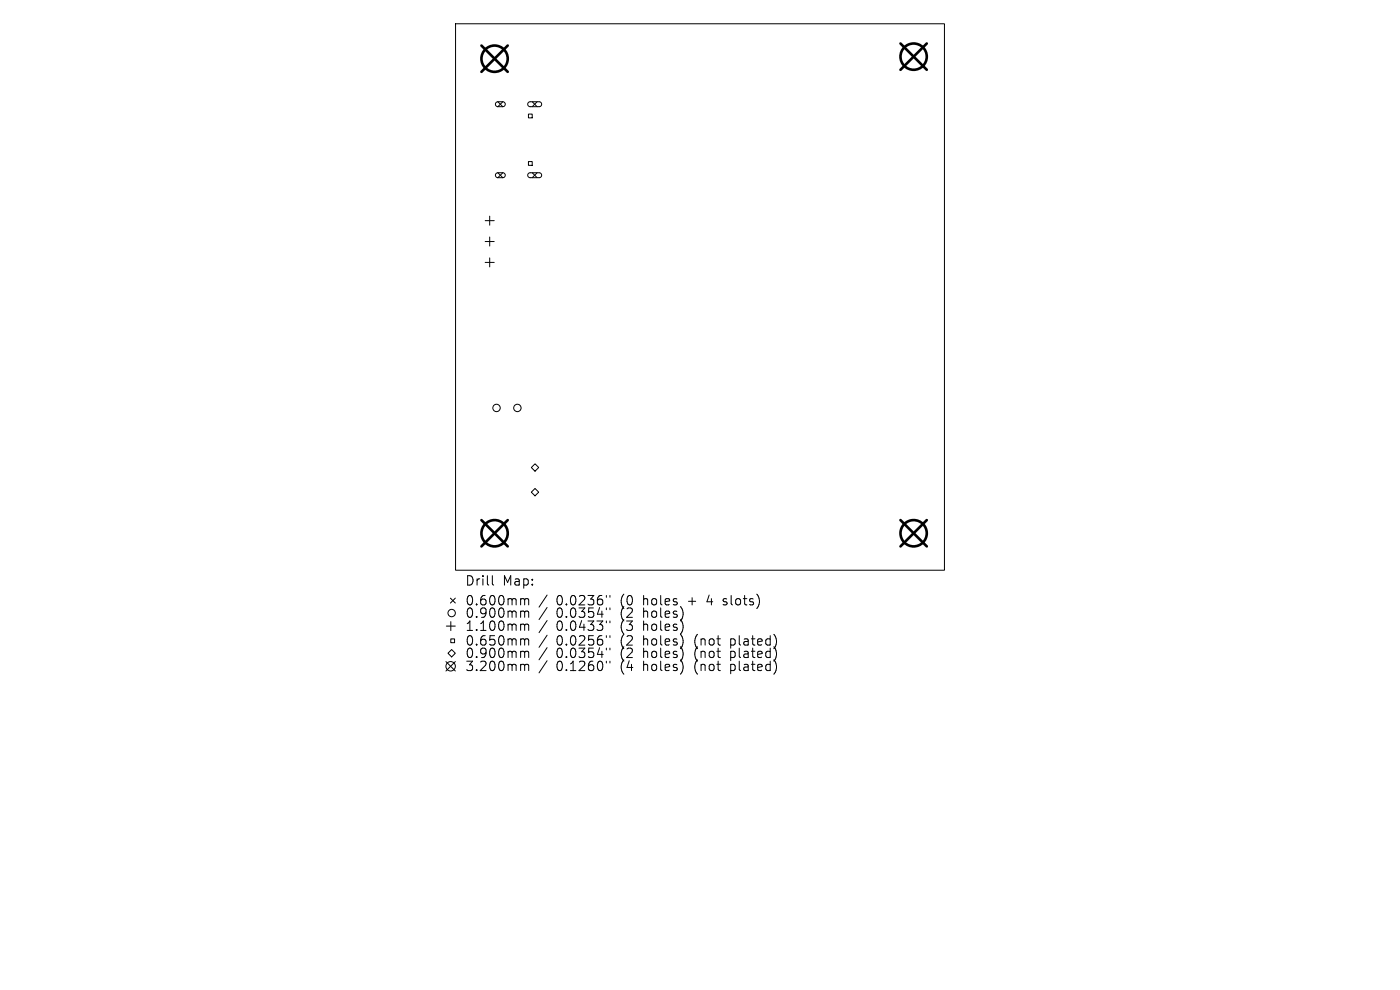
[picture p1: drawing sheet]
<svg xmlns="http://www.w3.org/2000/svg" width="297mm" height="210mm" viewBox="0 0 297 210" stroke-linecap="round" stroke-linejoin="round" font-family="sans-serif">
<defs><g id="words">
<g font-size="2.8">
<text x="98.6" y="124.5">Drill</text>
<text x="106.6" y="124.5">Map:</text>
<text x="98.6" y="128.7">0.600mm</text>
<text x="98.6" y="131.3">0.900mm</text>
<text x="118" y="128.7">0.0236&quot;</text>
<text x="118" y="131.3">0.0354&quot;</text>
<text x="131.8" y="128.7">(0</text>
<text x="131.8" y="131.3">(2</text>
<text x="136.7" y="128.7">holes</text>
<text x="136.7" y="131.3">holes)</text>
<text x="146.5" y="128.7">+</text>
<text x="150.7" y="128.7">4</text>
<text x="154.3" y="128.7">slots)</text>
<text x="98.6" y="134.1">1.100mm</text>
<text x="98.6" y="137.2">0.650mm</text>
<text x="118" y="134.1">0.0433&quot;</text>
<text x="118" y="137.2">0.0256&quot;</text>
<text x="131.8" y="134.1">(3</text>
<text x="131.8" y="137.2">(2</text>
<text x="136.7" y="134.1">holes)</text>
<text x="136.7" y="137.2">holes)</text>
<text x="147.8" y="137.2">(not</text>
<text x="155.6" y="137.2">plated)</text>
<text x="98.6" y="139.9">0.900mm</text>
<text x="98.6" y="142.6">3.200mm</text>
<text x="118" y="139.9">0.0354&quot;</text>
<text x="118" y="142.6">0.1260&quot;</text>
<text x="131.8" y="139.9">(2</text>
<text x="131.8" y="142.6">(4</text>
<text x="136.7" y="139.9">holes)</text>
<text x="136.7" y="142.6">holes)</text>
<text x="147.8" y="139.9">(not</text>
<text x="147.8" y="142.6">(not</text>
<text x="155.6" y="139.9">plated)</text>
<text x="155.6" y="142.6">plated)</text>
</g>
</g></defs>
<g fill="none" stroke="#000" stroke-width=".21">
<path d="M96.6 5h103.8v116h-103.8zM105.6 21.6l1.1 1M105.6 21.6h1.1M105.6 22.6h1.1M105.6 36.6l1.1 1.1M105.6 36.6h1.1M105.6 37.7h1.1M105.6 21.6l-.3 .1-.2 .4 .2 .4 .3 .1M105.6 36.6l-.3 .2-.2 .4 .2 .3 .3 .2M106.7 21.6l.3 .1 .2 .4-.2 .4-.3 .1M106.7 36.6l.3 .2 .2 .4-.2 .3-.3 .2M106.7 21.6l-1.1 1"/>
<path d="M106.7 36.6l-1.1 1.1M112.1 21.7l.3-.1h2.1l.3 .2 .1 .4-.4 .4h-2.1l-.4-.4zM112.1 36.8l.3-.2 2.1 .1 .3 .2 .1 .4-.4 .4h-2.1l-.4-.4zM112.1 24.2h.8v.8h-.8zM112.1 34.3h.8v.8h-.8zM112.9 21.6l1.1 1M112.9 36.6l1.1 1.1M114 21.6l-1.1 1M114 36.6l-1.1 1.1M102.9 46.8h1.9M102.9 51.2h1.9M102.9 55.7h1.9"/>
<path d="M103.9 45.8v2M103.9 50.3v1.9M103.9 54.7v1.9M112.7 99.2l.8-.8 .8 .8-.8 .8zM112.7 104.4l.8-.8 .8 .8-.8 .8zM94.7 132.8h1.9M95.6 126.9l1 1M95.6 135.5h.8v.8h-.8zM95.6 131.9v1.9M95.8 137.8l.8 .8-.8 .8-.8-.8zM96.6 126.9l-1 1M104.4 122.1v1.7l.3 .3"/>
<path d="M110.7 127h.3l.3 .3M110.7 129.6l.5 .1 .1 .2M110.7 132.4l.5 .1 .1 .2M110.7 135.5h.3l.3 .3M110.7 138.2h.5l.1 .2M111.3 127.3l.3-.3 .5 .1 .1 1.2M111.3 127.3v1M111.3 129.9v1.1M111.3 132.7v1M111.3 135.8v1M111.3 138.4v1.1M111.3 129.9l.3-.3 .5 .1 .1 1.3"/>
<path d="M111.3 132.7l.3-.3 .5 .1 .1 1.2M111.3 135.8l.3-.3 .5 .1 .1 1.2M111.3 138.4l.3-.2h.5l.1 1.3M116.1 126.2l-1.7 2.6M116.1 128.9l-1.7 2.5M116.1 131.6l-1.7 2.6M116.1 134.8l-1.7 2.5M116.1 137.4l-1.7 2.6M128.6 126.3v.4M128.6 129v.3M128.6 131.7v.4M128.6 134.8v.4"/>
<path d="M128.6 137.5v.4M129.4 126.3v.4M129.4 129v.3M129.4 131.7v.4M129.4 134.8v.4M129.4 137.5v.4M153.4 128.2l.2 .1M153.5 127.1v.5M94.6 140.3l2 2M96.6 140.3l-2 2M110.7 140.9l.5 .1 .1 .2M111.3 141.2v1.1"/>
<path d="M111.3 141.2l.3-.3 .5 .1 .1 1.3M116.1 140.2l-1.7 2.5M128.6 140.3v.3M129.4 140.3v.3"/>
<circle cx="105.3" cy="86.5" r=".78"/>
<circle cx="109.8" cy="86.5" r=".78"/>
<circle cx="95.8" cy="130" r=".78"/>
<circle cx="95.6" cy="141.3" r="1"/>
</g>
<g fill="none" stroke="#000" stroke-width=".56">
<path d="M102.1 9.7l5.6 5.5M107.7 9.7l-5.6 5.5M191 9.2l5.6 5.6M196.6 9.2l-5.6 5.6M102.1 110.3l5.6 5.6M107.7 110.3l-5.6 5.6M191 110.3l5.6 5.6M196.6 110.3l-5.6 5.6"/>
<circle cx="104.9" cy="12.5" r="2.79"/>
<circle cx="193.8" cy="12" r="2.79"/>
<circle cx="104.9" cy="113.1" r="2.79"/>
<circle cx="193.8" cy="113.1" r="2.79"/>
</g>
<use href="#words"/>
</svg>
